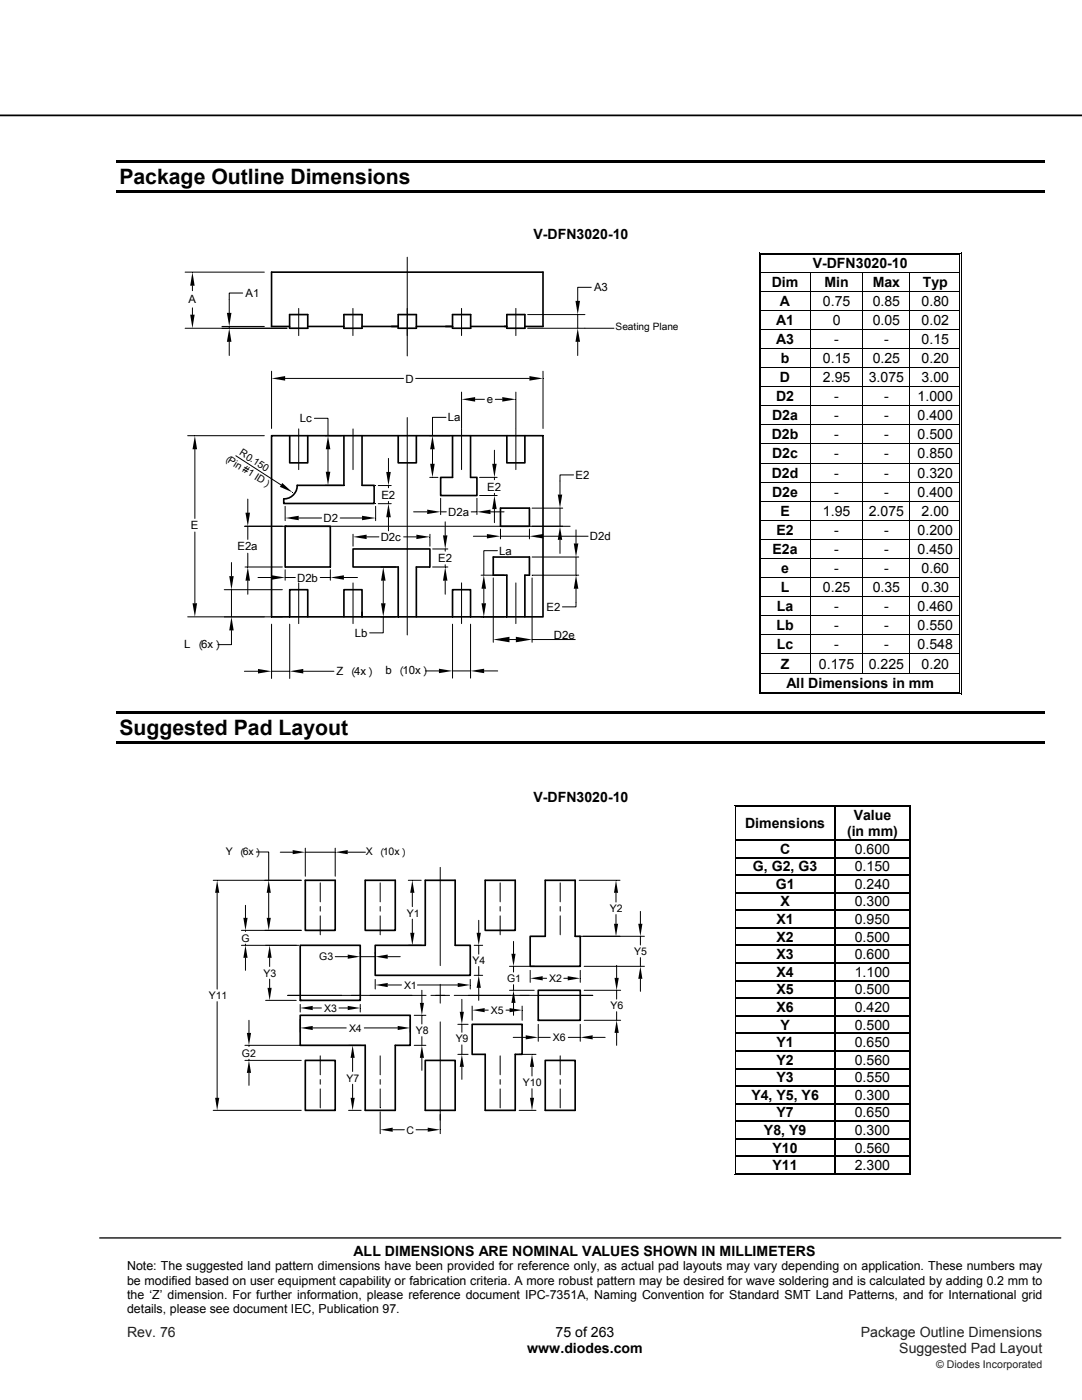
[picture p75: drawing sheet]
<svg xmlns="http://www.w3.org/2000/svg" width="216mm" height="279mm" viewBox="0 0 216 279" stroke-linecap="round" stroke-linejoin="round" font-family="sans-serif">
<defs><g id="words">
<g font-size="4.2">
<text x="23.8" y="36.7">Package Outline Dimensions</text>
<text x="23.8" y="146.7">Suggested Pad Layout</text>
</g>
<g font-size="2.8">
<text x="106.4" y="47.6">V-DFN3020-10</text>
<text x="162.2" y="53.6">V-DFN3020-10</text>
<text x="154" y="57.2">Dim</text>
<text x="164.5" y="57.2">Min</text>
<text x="174.1" y="57.2">Max</text>
<text x="184.1" y="57.2">Typ</text>
<text x="154.9" y="64.8">A1</text>
<text x="155.6" y="61">A</text>
<text x="164.2" y="61">0.75</text>
<text x="166.2" y="64.8">0</text>
<text x="174.1" y="64.8">0.05</text>
<text x="174.1" y="61">0.85</text>
<text x="183.9" y="64.8">0.02</text>
<text x="183.9" y="61">0.80</text>
<text x="154.9" y="68.6">A3</text>
<text x="166.5" y="68.6">-</text>
<text x="176.4" y="68.6">-</text>
<text x="183.9" y="68.6">0.15</text>
<text x="155.6" y="76.3">D</text>
<text x="155.8" y="72.5">b</text>
<text x="164.2" y="72.5">0.15</text>
<text x="164.2" y="76.3">2.95</text>
<text x="173.4" y="76.3">3.075</text>
<text x="174.1" y="72.5">0.25</text>
<text x="183.9" y="76.3">3.00</text>
<text x="183.9" y="72.5">0.20</text>
<text x="154.1" y="83.9">D2a</text>
<text x="154.9" y="80.1">D2</text>
<text x="166.5" y="80.1">-</text>
<text x="166.5" y="83.9">-</text>
<text x="176.4" y="80.1">-</text>
<text x="176.4" y="83.9">-</text>
<text x="183.1" y="80.1">1.000</text>
<text x="183.1" y="83.9">0.400</text>
<text x="154" y="87.7">D2b</text>
<text x="166.5" y="87.7">-</text>
<text x="176.4" y="87.7">-</text>
<text x="183.1" y="87.7">0.500</text>
<text x="154" y="95.3">D2d</text>
<text x="154.1" y="91.5">D2c</text>
<text x="166.5" y="91.5">-</text>
<text x="166.5" y="95.3">-</text>
<text x="176.4" y="91.5">-</text>
<text x="176.4" y="95.3">-</text>
<text x="183.1" y="91.5">0.850</text>
<text x="183.1" y="95.3">0.320</text>
<text x="154.1" y="99.1">D2e</text>
<text x="166.5" y="99.1">-</text>
<text x="176.4" y="99.1">-</text>
<text x="183.1" y="99.1">0.400</text>
<text x="154.9" y="106.7">E2</text>
<text x="155.7" y="102.9">E</text>
<text x="164.2" y="102.9">1.95</text>
<text x="166.5" y="106.7">-</text>
<text x="173.4" y="102.9">2.075</text>
<text x="176.4" y="106.7">-</text>
<text x="183.1" y="106.7">0.200</text>
<text x="183.9" y="102.9">2.00</text>
<text x="154.2" y="110.6">E2a</text>
<text x="166.5" y="110.6">-</text>
<text x="176.4" y="110.6">-</text>
<text x="183.1" y="110.6">0.450</text>
<text x="155.8" y="118.2">L</text>
<text x="155.9" y="114.4">e</text>
<text x="164.2" y="118.2">0.25</text>
<text x="166.5" y="114.4">-</text>
<text x="174.1" y="118.2">0.35</text>
<text x="176.4" y="114.4">-</text>
<text x="183.9" y="118.2">0.30</text>
<text x="183.9" y="114.4">0.60</text>
<text x="154.9" y="125.8">Lb</text>
<text x="155" y="122">La</text>
<text x="166.5" y="125.8">-</text>
<text x="166.5" y="122">-</text>
<text x="176.4" y="125.8">-</text>
<text x="176.4" y="122">-</text>
<text x="183.1" y="125.8">0.550</text>
<text x="183.1" y="122">0.460</text>
<text x="155" y="129.6">Lc</text>
<text x="166.5" y="129.6">-</text>
<text x="176.4" y="129.6">-</text>
<text x="183.1" y="129.6">0.548</text>
<text x="155.8" y="133.4">Z</text>
<text x="156.9" y="137.2">All Dimensions in mm</text>
<text x="163.4" y="133.4">0.175</text>
<text x="173.4" y="133.4">0.225</text>
<text x="183.9" y="133.4">0.20</text>
<text x="106.4" y="160.1">V-DFN3020-10</text>
<text x="148.7" y="165.2">Dimensions</text>
<text x="169" y="166.9">(in mm)</text>
<text x="170.3" y="163.6">Value</text>
<text x="150.2" y="173.9">G, G2, G3</text>
<text x="155.7" y="170.4">C</text>
<text x="170.6" y="173.9">0.150</text>
<text x="170.6" y="170.4">0.600</text>
<text x="154.8" y="177.4">G1</text>
<text x="170.6" y="177.4">0.240</text>
<text x="154.9" y="184.4">X1</text>
<text x="155.7" y="180.9">X</text>
<text x="170.6" y="180.9">0.300</text>
<text x="170.6" y="184.4">0.950</text>
<text x="154.9" y="187.9">X2</text>
<text x="154.9" y="191.4">X3</text>
<text x="170.6" y="187.9">0.500</text>
<text x="170.6" y="191.4">0.600</text>
<text x="154.9" y="194.9">X4</text>
<text x="170.6" y="194.9">1.100</text>
<text x="154.9" y="198.4">X5</text>
<text x="154.9" y="202">X6</text>
<text x="170.6" y="198.4">0.500</text>
<text x="170.6" y="202">0.420</text>
<text x="154.9" y="209">Y1</text>
<text x="155.7" y="205.5">Y</text>
<text x="170.6" y="205.5">0.500</text>
<text x="170.6" y="209">0.650</text>
<text x="154.9" y="212.5">Y2</text>
<text x="154.9" y="216">Y3</text>
<text x="170.6" y="212.5">0.560</text>
<text x="170.6" y="216">0.550</text>
<text x="149.9" y="219.5">Y4, Y5, Y6</text>
<text x="170.6" y="219.5">0.300</text>
<text x="152.4" y="226.5">Y8, Y9</text>
<text x="154.9" y="223">Y7</text>
<text x="170.6" y="226.5">0.300</text>
<text x="170.6" y="223">0.650</text>
<text x="154.2" y="230">Y10</text>
<text x="154.2" y="233.5">Y11</text>
<text x="170.6" y="230">0.560</text>
<text x="170.6" y="233.5">2.300</text>
<text x="70.6" y="250.6">ALL DIMENSIONS ARE NOMINAL VALUES SHOWN IN MILLIMETERS</text>
<text x="110.9" y="266.8">75 of 263</text>
<text x="105.2" y="270.1">www.diodes.com</text>
</g>
<g font-size="2.8" fill="#231f20">
<text x="25.4" y="266.8">Rev. 76</text>
<text x="171.8" y="266.8">Package Outline Dimensions</text>
<text x="179.5" y="270.1">Suggested Pad Layout</text>
</g>
<g font-size="2.5">
<text x="25.4" y="253.5">Note: The suggested land pattern dimensions have been provided for reference only, as actual pad layouts may vary depending on application. These numbers may</text>
<text x="25.4" y="256.4">be modified based on user equipment capability or fabrication criteria. A more robust pattern may be desired for wave soldering and is calculated by adding 0.2 mm to</text>
<text x="25.4" y="259.2">the ‘Z’ dimension. For further information, please reference document IPC-7351A, Naming Convention for Standard SMT Land Patterns, and for International grid</text>
<text x="25.4" y="262.1">details, please see document IEC, Publication 97.</text>
</g>
<g font-size="2.3">
<text x="49" y="59.3">A1</text>
<text x="118.5" y="58.2">A3</text>
<text x="37.6" y="60.6">A</text>
<text x="80.9" y="76.3">D</text>
<text x="97.1" y="80.5">e</text>
<text x="59.8" y="84.3">Lc</text>
<text x="89.4" y="84.1">La</text>
<text x="114.8" y="95.6">E2</text>
<text x="76.1" y="99.5">E2</text>
<text x="97.2" y="97.9">E2</text>
<text x="38.1" y="105.7">E</text>
<text x="64.6" y="104.2">D2</text>
<text x="76" y="108">D2c</text>
<text x="89.4" y="103">D2a</text>
<text x="117.7" y="107.8">D2d</text>
<text x="47.4" y="109.8">E2a</text>
<text x="87.4" y="112.2">E2</text>
<text x="99.6" y="110.7">La</text>
<text x="59.3" y="116.1">D2b</text>
<text x="109" y="121.9">E2</text>
<text x="36.8" y="129.3">L</text>
<text x="40.2" y="129.3">6x</text>
<text x="40.5" y="129.9" transform="rotate(-90 40.5 129.9)">︵</text>
<text x="45" y="129.9" transform="rotate(-90 45 129.9)">︶</text>
<text x="70.8" y="127.1">Lb</text>
<text x="110.5" y="127.4">D2e</text>
<text x="67.1" y="134.6">Z</text>
<text x="70.7" y="134.6">4x</text>
<text x="71" y="135.2" transform="rotate(-90 71 135.2)">︵</text>
<text x="75.5" y="135.2" transform="rotate(-90 75.5 135.2)">︶</text>
<text x="76.9" y="134.6">b</text>
<text x="80.3" y="134.6">10x</text>
<text x="80.6" y="135.2" transform="rotate(-90 80.6 135.2)">︵</text>
<text x="86.4" y="135.2" transform="rotate(-90 86.4 135.2)">︶</text>
</g>
<g font-size="2.1">
<text x="45.1" y="170.6">Y</text>
<text x="48.5" y="170.6">6x</text>
<text x="48.7" y="171.2" transform="rotate(-90 48.7 171.2)">︵</text>
<text x="52.9" y="171.2" transform="rotate(-90 52.9 171.2)">︶</text>
<text x="73" y="170.7">X</text>
<text x="76.4" y="170.7">10x</text>
<text x="76.7" y="171.3" transform="rotate(-90 76.7 171.3)">︵</text>
<text x="82" y="171.3" transform="rotate(-90 82 171.3)">︶</text>
<text x="81.2" y="182.9">Y1</text>
<text x="121.7" y="182">Y2</text>
<text x="48.2" y="187.9">G</text>
<text x="63.7" y="191.7">G3</text>
<text x="126.5" y="190.6">Y5</text>
<text x="52.6" y="194.9">Y3</text>
<text x="80.6" y="197.3">X1</text>
<text x="94.3" y="192.4">Y4</text>
<text x="101.2" y="196">G1</text>
<text x="109.6" y="196">X2</text>
<text x="41.7" y="199.4">Y11</text>
<text x="64.7" y="201.9">X3</text>
<text x="98" y="202.4">X5</text>
<text x="121.8" y="201.4">Y6</text>
<text x="69.7" y="205.9">X4</text>
<text x="83" y="206.4">Y8</text>
<text x="90.9" y="208">Y9</text>
<text x="110.3" y="207.8">X6</text>
<text x="48.3" y="210.9">G2</text>
<text x="69.1" y="215.9">Y7</text>
<text x="104.4" y="216.8">Y10</text>
<text x="81.1" y="226.2">C</text>
</g>
<text font-size="2.1" fill="#231f20" x="186.8" y="273">© Diodes Incorporated</text>
<g font-size="2">
<text x="122.8" y="65.9">Seating Plane</text>
<text x="45.3" y="92.8" transform="rotate(-58 45.3 92.8)">︵</text>
<text x="45.3" y="92.2" transform="rotate(32 45.3 92.2)">Pin #1 ID</text>
<text x="47.7" y="90.7" transform="rotate(33 47.7 90.7)">R0.150</text>
<text x="53.9" y="98.3" transform="rotate(-58 53.9 98.3)">︶</text>
</g>
</g></defs>
<path d="M0 23h215.9" fill="none" stroke="#000" stroke-width=".35"/>
<path d="M19.9 247.1h191.8" fill="none" stroke="#000" stroke-width=".26"/>
<path d="M23.3 31.9h185.2v.5h-185.2zM23.3 38h185.2v.5h-185.2z" fill="#000"/>
<g fill="#fff">
<path d="M151.9 50.9h39.5v3.3h-39.5z"/>
<path d="M152.4 51h38.6v3.2h-38.6z"/>
</g>
<path d="M151.4 50.4h.2v.5h-.2zM151.4 50.4h.5v.2h-.5zM151.7 50.8h.2v.1h-.2z" fill="#000"/>
<path d="M151.9 50.5h39.5M151.9 50.8h39.5" fill="none" stroke="#000" stroke-width=".2"/>
<path d="M151.9 50.9h39.5z" fill="#fff"/>
<path d="M191.4 50.4h.5v.2h-.5zM191.4 50.8h.2v.1h-.2zM191.7 50.4h.2v.5h-.2z" fill="#000"/>
<path d="M151.5 50.9v3.3M151.8 50.9v3.3M191.5 50.9v3.3M191.8 50.9v3.3" fill="none" stroke="#000" stroke-width=".2"/>
<g fill="#fff">
<path d="M151.9 54.4h9.7v3.6h-9.7z"/>
<path d="M152.4 54.6h8.6v3.2h-8.6z"/>
<path d="M161.8 54.4h10.3v3.6h-10.3z"/>
<path d="M162.4 54.6h9.1v3.2h-9.1z"/>
<path d="M172.3 54.4h9.2v3.6h-9.2z"/>
<path d="M172.9 54.6h8v3.2h-8z"/>
</g>
<path d="M151.4 54.2h.2v.2h-.2zM151.7 54.2h.2v.2h-.2zM191.4 54.2h.2v.2h-.2zM191.7 54.2h.2v.2h-.2z" fill="#000"/>
<path d="M151.5 54.4v3.6M151.8 54.4v3.6M151.9 54.3h39.5M161.7 54.4v3.6M172.2 54.4v3.6M181.6 54.4v3.6M191.5 54.4v3.6M191.8 54.4v3.6" fill="none" stroke="#000" stroke-width=".2"/>
<g fill="#fff">
<path d="M151.9 58.2h9.7v3.6h-9.7z"/>
<path d="M152.4 58.4h8.6v3.3h-8.6z"/>
<path d="M161.8 58.2h10.3v3.6h-10.3z"/>
<path d="M162.4 58.4h9.1v3.3h-9.1z"/>
<path d="M172.3 58.2h9.2v3.6h-9.2z"/>
<path d="M172.9 58.4h8v3.3h-8z"/>
</g>
<path d="M151.4 58h.2v.2h-.2zM151.7 58h.2v.2h-.2zM191.4 58h.2v.2h-.2zM191.7 58h.2v.2h-.2zM151.4 61.8h.2v.2h-.2zM151.4 65.7h.2v.1h-.2zM151.7 61.8h.2v.2h-.2zM151.7 65.7h.2v.1h-.2zM191.4 61.8h.2v.2h-.2zM191.4 65.7h.2v.1h-.2zM191.7 61.8h.2v.2h-.2zM191.7 65.7h.2v.1h-.2z" fill="#000"/>
<g fill="none" stroke="#000" stroke-width=".2">
<path d="M151.5 58.2v3.6M151.8 58.2v3.6M151.9 58.1h39.5M161.7 58.2v3.6M172.2 58.2v3.6M181.6 58.2v3.6M191.5 58.2v3.6M191.8 58.2v3.6M151.5 62v3.7M151.5 65.8v3.7M151.8 62v3.7M151.8 65.8v3.7"/>
<path d="M151.9 61.9h39.5M151.9 65.7h39.5M161.7 62v3.7M161.7 65.8v3.7M172.2 62v3.7M172.2 65.8v3.7M181.6 62v3.7M181.6 65.8v3.7M191.5 62v3.7M191.5 65.8v3.7M191.8 62v3.7M191.8 65.8v3.7"/>
</g>
<g fill="#fff">
<path d="M151.9 69.7h9.7v3.6h-9.7z"/>
<path d="M152.4 69.8h8.6v3.3h-8.6z"/>
<path d="M161.8 69.7h10.3v3.6h-10.3z"/>
<path d="M162.4 69.8h9.1v3.3h-9.1z"/>
<path d="M172.3 69.7h9.2v3.6h-9.2z"/>
<path d="M172.9 69.8h8v3.3h-8z"/>
</g>
<path d="M151.4 69.5h.2v.1h-.2zM151.7 69.5h.2v.1h-.2zM191.4 69.5h.2v.1h-.2zM191.7 69.5h.2v.1h-.2z" fill="#000"/>
<path d="M151.5 69.6v3.7M151.8 69.6v3.7M151.9 69.6h39.5M161.7 69.6v3.7M172.2 69.6v3.7M181.6 69.6v3.7M191.5 69.6v3.7M191.8 69.6v3.7" fill="none" stroke="#000" stroke-width=".2"/>
<g fill="#fff">
<path d="M151.9 73.5h9.7v3.6h-9.7z"/>
<path d="M152.4 73.7h8.6v3.2h-8.6z"/>
<path d="M161.8 73.5h10.3v3.6h-10.3z"/>
<path d="M162.4 73.7h9.1v3.2h-9.1z"/>
<path d="M172.3 73.5h9.2v3.6h-9.2z"/>
<path d="M172.9 73.7h8v3.2h-8z"/>
</g>
<g fill="#000">
<path d="M151.4 73.3h.2v.1h-.2zM151.4 77.1h.2v.2h-.2zM151.7 73.3h.2v.1h-.2zM151.7 77.1h.2v.2h-.2zM191.4 73.3h.2v.1h-.2zM191.4 77.1h.2v.2h-.2zM191.7 73.3h.2v.1h-.2zM191.7 77.1h.2v.2h-.2zM151.4 80.9h.2v.2h-.2zM151.4 84.7h.2v.2h-.2zM151.4 88.5h.2v.2h-.2zM151.4 92.3h.2v.2h-.2z"/>
<path d="M151.4 96.1h.2v.2h-.2zM151.7 80.9h.2v.2h-.2zM151.7 84.7h.2v.2h-.2zM151.7 88.5h.2v.2h-.2zM151.7 92.3h.2v.2h-.2zM151.7 96.1h.2v.2h-.2zM191.4 80.9h.2v.2h-.2zM191.4 84.7h.2v.2h-.2zM191.4 88.5h.2v.2h-.2zM191.4 92.3h.2v.2h-.2zM191.4 96.1h.2v.2h-.2zM191.7 80.9h.2v.2h-.2z"/>
<path d="M191.7 84.7h.2v.2h-.2zM191.7 88.5h.2v.2h-.2zM191.7 92.3h.2v.2h-.2zM191.7 96.1h.2v.2h-.2zM151.4 99.9h.2v.2h-.2zM151.4 103.8h.2v.1h-.2zM151.4 107.6h.2v.1h-.2zM151.4 111.4h.2v.1h-.2zM151.4 115.2h.2v.2h-.2zM151.4 119h.2v.2h-.2zM151.7 99.9h.2v.2h-.2zM151.7 103.8h.2v.1h-.2z"/>
<path d="M151.7 107.6h.2v.1h-.2zM151.7 111.4h.2v.1h-.2zM151.7 115.2h.2v.2h-.2zM151.7 119h.2v.2h-.2zM191.4 99.9h.2v.2h-.2zM191.4 103.8h.2v.1h-.2zM191.4 107.6h.2v.1h-.2zM191.4 111.4h.2v.1h-.2zM191.4 115.2h.2v.2h-.2zM191.4 119h.2v.2h-.2zM191.7 99.9h.2v.2h-.2zM191.7 103.8h.2v.1h-.2z"/>
<path d="M191.7 107.6h.2v.1h-.2zM191.7 111.4h.2v.1h-.2zM191.7 115.2h.2v.2h-.2zM191.7 119h.2v.2h-.2zM151.4 122.8h.2v.2h-.2zM151.4 126.6h.2v.2h-.2zM151.4 130.4h.2v.2h-.2zM151.4 134.2h.2v.2h-.2zM151.4 138.4h.5v.2h-.5zM151.7 122.8h.2v.2h-.2zM151.7 126.6h.2v.2h-.2zM151.7 130.4h.2v.2h-.2z"/>
<path d="M151.7 134.2h.2v.2h-.2zM151.7 138.1h.2v.1h-.2zM191.4 122.8h.2v.2h-.2zM191.4 126.6h.2v.2h-.2zM191.4 130.4h.2v.2h-.2zM191.4 134.2h.2v.2h-.2zM191.4 138.4h.5v.2h-.5zM191.4 138.1h.2v.1h-.2zM191.7 122.8h.2v.2h-.2zM191.7 126.6h.2v.2h-.2zM191.7 130.4h.2v.2h-.2zM191.7 134.2h.2v.2h-.2z"/>
<path d="M191.7 138.1h.2v.5h-.2zM23.3 141.8h185.2v.6h-185.2zM23.3 147.9h185.2v.6h-185.2zM146.6 160.7l.1 .3zM146.6 160.7l.3 .1zM146.6 167.5l.1 .3zM146.6 171l.1 .3zM146.6 174.5l.1 .3zM146.6 178l.1 .3zM146.8 160.9l.1 .1zM146.8 167.5l.1 .3zM146.8 171l.1 .3z"/>
<path d="M146.8 174.5l.1 .3zM146.8 178l.1 .3zM166.5 161h.2zM166.5 160.7l.2 .1zM166.5 160.9l.2 .1zM166.5 167.5h.2v.3h-.2zM166.5 171h.2v.3h-.2zM166.5 174.5h.2v.3h-.2zM166.5 178h.2v.3h-.2zM181.5 160.7l.2 .1zM181.5 160.9l.1 .1zM181.5 167.5l.1 .3z"/>
<path d="M181.5 171l.1 .3zM181.5 174.5l.1 .3zM181.5 178l.1 .3zM181.7 160.7v.3zM181.7 167.5v.3zM181.7 171v.3zM181.7 174.5v.3zM181.7 178v.3zM146.6 181.5l.1 .3zM146.6 185l.1 .3zM146.6 188.6l.1 .2zM146.6 192.1l.1 .2z"/>
<path d="M146.6 195.6l.1 .3zM146.6 199.1l.1 .3zM146.8 181.5l.1 .3zM146.8 185l.1 .3zM146.8 188.6l.1 .2zM146.8 192.1l.1 .2zM146.8 195.6l.1 .3zM146.8 199.1l.1 .3zM166.5 181.5h.2v.3h-.2zM166.5 185h.2v.3h-.2zM166.5 188.6h.2v.2h-.2zM166.5 192.1h.2v.2h-.2z"/>
<path d="M166.5 195.6h.2v.3h-.2zM166.5 199.1h.2v.3h-.2zM181.5 181.5l.1 .3zM181.5 185l.1 .3zM181.5 188.6l.1 .2zM181.5 192.1l.1 .2zM181.5 195.6l.1 .3zM181.5 199.1l.1 .3zM181.7 181.5v.3zM181.7 185v.3zM181.7 188.6v.2zM181.7 192.1v.2z"/>
<path d="M181.7 195.6v.3zM181.7 199.1v.3zM146.6 202.6l.1 .3zM146.6 206.1l.1 .3zM146.6 209.6l.1 .3zM146.6 213.1l.1 .3zM146.6 216.6l.1 .3zM146.8 202.6l.1 .3zM146.8 206.1l.1 .3zM146.8 209.6l.1 .3zM146.8 213.1l.1 .3zM146.8 216.6l.1 .3z"/>
<path d="M166.5 202.6h.2v.3h-.2zM166.5 206.1h.2v.3h-.2zM166.5 209.6h.2v.3h-.2zM166.5 213.1h.2v.3h-.2zM166.5 216.6h.2v.3h-.2zM181.5 202.6l.1 .3zM181.5 206.1l.1 .3zM181.5 209.6l.1 .3zM181.5 213.1l.1 .3zM181.5 216.6l.1 .3zM181.7 202.6v.3zM181.7 206.1v.3z"/>
<path d="M181.7 209.6v.3zM181.7 213.1v.3zM181.7 216.6v.3zM146.6 220.1l.1 .3zM146.6 223.6l.1 .3zM146.6 227.2l.1 .2zM146.6 230.7l.1 .2zM146.6 234.4h.3zM146.8 220.1l.1 .3zM146.8 223.6l.1 .3zM146.8 227.2l.1 .2zM146.8 230.7l.1 .2z"/>
<path d="M146.8 234.2l.1 .1zM166.5 220.1h.2v.3h-.2zM166.5 223.6h.2v.3h-.2zM166.5 227.2h.2v.2h-.2zM166.5 230.7h.2v.2h-.2zM181.5 220.1l.1 .3zM181.5 223.6l.1 .3zM181.5 227.2l.1 .2zM181.5 230.7l.1 .2zM181.5 234.4h.2zM181.5 234.2l.1 .1zM181.7 220.1v.3z"/>
<path d="M181.7 223.6v.3zM181.7 227.2v.2zM181.7 230.7v.2zM181.7 234.2v.2z"/>
<circle cx="56.9" cy="105" r=".17"/>
<circle cx="59.9" cy="199.6" r=".17"/>
<circle cx="107.4" cy="203.6" r=".17"/>
</g>
<g fill="none" stroke="#000" stroke-width=".2">
<path d="M36.9 54.3h15.8M38.4 57v1M48.4 58.5h-2.7v3.9M81.3 51.3v19.7M118 57.3h-2.7v2.7M36.9 65.5h20.4M38.4 61.4v1.4M44.3 65.2h8.4M45.7 65.2v.3M45.7 68.2v2.8M54.2 74.1v11.4M56.9 75.5h23.6"/>
<path d="M59.6 61.6v5.4M70.4 61.6v5.4M83 75.5h22.6M92.1 61.6v5.4M92.1 78.3v7.2M94.8 79.7h1.9M98.8 79.7h1.4M102.9 61.6v5.4M102.9 78.3v7.2M105.3 65.5h17.2M105.3 62.8h11.4M108.4 74.1v11.4"/>
<path d="M115.3 62.8v2.7M115.3 68.2v2.8M151.5 73.4v3.7M151.5 77.3v3.6M151.8 73.4v3.7M151.8 77.3v3.6M151.9 73.4h39.5M151.9 77.2h39.5M161.7 73.4v3.7M161.7 77.3v3.6M172.2 73.4v3.7M172.2 77.3v3.6"/>
<path d="M181.6 73.4v3.7M181.6 77.3v3.6M191.5 73.4v3.7M191.5 77.3v3.6M191.8 73.4v3.7M191.8 77.3v3.6M37.4 87h15.3M38.9 89.7v13.8M47.1 91l9 5.8M49.4 99.6v2.7M59.6 85.6v8.1M62.7 83.5h2.7v3.5"/>
<path d="M64.9 87h3.2M64.9 96.9h3.2M65.4 89.7v4.4M70.4 85.6v8.1M75.5 96.9h2.6M77.5 91.5v2.7M77.5 96.9v.4M81.3 83.3v43.4M85.7 95.3h1.7M85.7 87h4M86.3 89.7v2.9M87.9 99.4v3.3"/>
<path d="M89 83.3h-2.7v3.7M92.1 85.6v8.1M95.2 99.4v3.3M95.7 95.3h3.5M95.7 98.9h3.5M98.7 89.9v2.7M98.7 95.3v.4M98.7 98.4v.5M102.9 85.6v8.1M114.4 94.8h-2.7v3.9M151.5 81.1v3.6M151.5 84.9v3.6"/>
<path d="M151.5 88.7v3.6M151.5 92.5v3.6M151.5 96.3v3.6M151.8 81.1v3.6M151.8 84.9v3.6M151.8 88.7v3.6M151.8 92.5v3.6M151.8 96.3v3.6M151.9 81h39.5M151.9 84.8h39.5M151.9 88.6h39.5M151.9 92.4h39.5"/>
<path d="M151.9 96.2h39.5M161.7 81.1v3.6M161.7 84.9v3.6M161.7 88.7v3.6M161.7 92.5v3.6M161.7 96.3v3.6M172.2 81.1v3.6M172.2 84.9v3.6M172.2 88.7v3.6M172.2 92.5v3.6M172.2 96.3v3.6M181.6 81.1v3.6"/>
<path d="M181.6 84.9v3.6M181.6 88.7v3.6M181.6 92.5v3.6M181.6 96.3v3.6M191.5 81.1v3.6M191.5 84.9v3.6M191.5 88.7v3.6M191.5 92.5v3.6M191.5 96.3v3.6M191.8 81.1v3.6M191.8 84.9v3.6M191.8 88.7v3.6"/>
<path d="M191.8 92.5v3.6M191.8 96.3v3.6M38.9 106.2v14.2M44.7 117.7h11.6M46.2 112.3v2.7M46.2 117.7v5.4M48.8 105h65M48.9 113.2h7.4M49.4 105v2.7M49.4 110.4v2.8M49.4 115.9v2.7M51.5 115.3h2.7"/>
<path d="M56.9 115.3h2M56.9 101v2.9M56.9 113.7v2.1M59.6 103.4h4.6M59.6 116.3v8.2M63.9 115.3h2M65.9 113.7v2.1M67.9 103.4h4.3M68.6 115.3h2.7M70.4 106.6v2.4M70.4 116.3v8.2M73.2 107.1h2.4"/>
<path d="M75 101v2.9M75.5 100.5h2.6M75.9 113.2h3M76.5 115.9v4.5M77.5 100.1v.4M77.5 103.2v2.7M80.5 107.1h2.6M82.5 102.2h2.7M85.8 106.6v2.4M86.3 109.6h3.1M86.3 113.2h3.1M87.9 102.2h1.1"/>
<path d="M88.8 104.1v2.7M88.8 109.6v.4M88.8 112.7v.5M88.8 115.9v2.7M92.1 116.3v8.2M94 102.2h1.2M94.4 107h2.8M96 114.8h4.6M96.5 117.5v2.9M97.9 102.2h2.7M98.4 115.3v12.9M98.7 101.6v2.7"/>
<path d="M99.3 109.9h-2.8v4.9M99.9 105.6v1.9M99.9 107h5.7M102.9 116.3v8.2M105.6 105.6v1.9M106.2 101.4h6.1M106.2 111.2h9.3M106.2 114.8h9.3M106.2 115.3v12.9M108.4 107h8.9M111.7 101.4v3.6M111.7 107.7v2.7"/>
<path d="M114.9 117.5v3.6h-2.7M114.9 105.7v2.8M114.9 111.2v3.6M151.5 100.1v3.7M151.5 103.9v3.7M151.5 107.7v3.7M151.5 111.5v3.7M151.5 115.4v3.6M151.5 119.2v3.6M151.8 100.1v3.7M151.8 103.9v3.7M151.8 107.7v3.7"/>
<path d="M151.8 111.5v3.7M151.8 115.4v3.6M151.8 119.2v3.6M151.9 100h39.5M151.9 103.8h39.5M151.9 107.7h39.5M151.9 111.5h39.5M151.9 115.3h39.5M151.9 119.1h39.5M161.7 100.1v3.7M161.7 103.9v3.7M161.7 107.7v3.7"/>
<path d="M161.7 111.5v3.7M161.7 115.4v3.6M161.7 119.2v3.6M172.2 100.1v3.7M172.2 103.9v3.7M172.2 107.7v3.7M172.2 111.5v3.7M172.2 115.4v3.6M172.2 119.2v3.6M181.6 100.1v3.7M181.6 103.9v3.7M181.6 107.7v3.7"/>
<path d="M181.6 111.5v3.7M181.6 115.4v3.6M181.6 119.2v3.6M191.5 100.1v3.7M191.5 103.9v3.7M191.5 107.7v3.7M191.5 111.5v3.7M191.5 115.4v3.6M191.5 119.2v3.6M191.8 100.1v3.7M191.8 103.9v3.7M191.8 107.7v3.7"/>
<path d="M191.8 111.5v3.7M191.8 115.4v3.6M191.8 119.2v3.6M37.4 123.1h18.9M46.2 125.8v2.9h-2.7M48.8 134h2.7M54.2 134h3.6M54.2 124.6v10.8M57.8 124.6v10.8M60.5 134h6.1M75.9 123.1h3M76.5 123.1v3.2h-2.7"/>
<path d="M84.9 133.9h2.7M90.3 133.9h3.6M90.3 124.6v10.7M93.9 124.6v10.7M96 123.1h4.6M96.6 133.9h2.7M101.7 127.6h1.2M106.2 127.6h8.6M151.5 123v3.6M151.5 126.8v3.6M151.5 130.6v3.6M151.5 134.4v4.2"/>
<path d="M151.8 123v3.6M151.8 126.8v3.6M151.8 130.6v3.6M151.8 134.4v3.7M151.9 122.9h39.5M151.9 126.7h39.5M151.9 130.5h39.5M151.9 134.3h39.5M151.9 138.5h39.5M151.9 138.2h39.5M161.7 123v3.6M161.7 126.8v3.6"/>
<path d="M161.7 130.6v3.6M172.2 123v3.6M172.2 126.8v3.6M172.2 130.6v3.6M181.6 123v3.6M181.6 126.8v3.6M181.6 130.6v3.6M191.5 123v3.6M191.5 126.8v3.6M191.5 130.6v3.6M191.5 134.4v3.7M191.8 123v3.6"/>
<path d="M191.8 126.8v3.6M191.8 130.6v3.6M191.8 134.4v3.7M42.5 175.7h17.6M43.3 178.2v19.2M51.1 170h2.5v5.7M53.6 178.2v5M55.9 170.1h2.5M60.9 169.3v5.6M60.9 170.1h6M63.9 176.2v3.8M66.9 169.3v5.6"/>
<path d="M69.4 170.1h3.5M75.9 176.2v3.8M81.5 175.7h2.6M82.3 178.2v2.7M87.8 173.1v19.6M99.8 176.2v3.8M111.8 176.2v3.8M115.6 175.7h8.1M122.9 178.2v1.8M146.7 161v6.5M146.7 167.8v3.2M146.7 171.3v3.2"/>
<path d="M146.7 174.8v3.2M146.7 178.3v3.2M146.8 161v6.5M146.8 167.8v3.2M146.8 171.3v3.2M146.8 174.8v3.2M146.8 178.3v3.2M146.9 160.8h19.6M146.9 161h19.6M166.7 160.8h14.8M166.7 161h14.8M181.5 161v6.5"/>
<path d="M181.5 167.8v3.2M181.5 171.3v3.2M181.5 174.8v3.2M181.5 178.3v3.2M181.7 161v6.5M181.7 167.8v3.2M181.7 171.3v3.2M181.7 174.8v3.2M181.7 178.3v3.2M43.3 199.9v19.2M48.2 188.7h11.4M48.2 185.7h11.9"/>
<path d="M49 180.7v2.5M49 185.7v.2M49 188.4v.3M49 191.2v2.5M53 199.6h6.1M53.8 191.2v1.7M53.8 195.4v1.7M57.4 198.6h27.6M63.9 180.9v.9M63.9 182.8v3.8M66.9 190.9h2.5M71.9 190.1v.2"/>
<path d="M71.9 190.9h3M74.9 190.1v.2M74.9 195.5v1.9M75.9 180.9v.9M75.9 182.8v3.8M77.4 190.9h2.5M77.4 196.6h2.7M81.5 188.7h2.6M82.3 183.4v2.8M83.3 196.6h8M84.2 197.6v2.6M86 198.6h3.7"/>
<path d="M87.8 196.4v3.8M90.6 198.6h27.7M92.2 199.4v2.5M93.8 195.5v1.9M94.6 188.7h1.7M94.6 194.6h1.7M95.5 183.7v2.5M95.5 188.7v1.7M95.5 192.9v1.7M95.5 197.1v2.5M99.8 180.9v.9M99.8 182.8v3.8"/>
<path d="M101.7 197.6h4.9M101.7 192.8h4.9M102.5 187.9v2.5M102.5 192.8v1.2M102.5 196.5v1.1M105.8 193.7v2.3M108.3 195.2h.8M111.8 180.9v.9M111.8 182.8v3.8M112.5 195.2h.8M115.6 186.9h13M115.8 193.7v2.3"/>
<path d="M116.6 197.6h7.2M116.6 192.8h12M122.9 182.5v1.9M123 192.7v2.5M123 197.6v1.8M127.8 181.9v2.5M127.8 186.9v1.7M127.8 191.1v1.7M127.8 195.3v2.5M146.7 181.8v3.2M146.7 185.3v3.3M146.7 188.8v3.3"/>
<path d="M146.7 192.3v3.3M146.7 195.9v3.2M146.7 199.4v3.2M146.8 181.8v3.2M146.8 185.3v3.3M146.8 188.8v3.3M146.8 192.3v3.3M146.8 195.9v3.2M146.8 199.4v3.2M181.5 181.8v3.2M181.5 185.3v3.3M181.5 188.8v3.3"/>
<path d="M181.5 192.3v3.3M181.5 195.9v3.2M181.5 199.4v3.2M181.7 181.8v3.2M181.7 185.3v3.3M181.7 188.8v3.3M181.7 192.3v3.3M181.7 195.9v3.2M181.7 199.4v3.2M48.9 211.6h11.2M48.9 208.6h11.2M49.7 203.6v2.5"/>
<path d="M49.7 208.6v.3M49.7 211.4v.2M49.7 214.1v2.5M59.9 200.4v1.6M59.9 203.4v2.6M62.4 205.1h6.7M62.4 201.2h1.7M63.9 210.7v3.8M63.9 215.5v.9M63.9 217.3v3.8M67.6 201.2h1.8M69.6 208.6h2.5"/>
<path d="M70.4 211.1v2.7M70.4 216.4v2.7M71.9 200.4v1.6M72.7 205.1h6.7M75.9 210.7v3.8M75.9 215.5v.9M75.9 217.3v3.8M81.9 203.4v2.6M82.7 208.6h2.3M82.7 202.6h2.3M84.2 202.6v1.8M84.2 206.9v1.7"/>
<path d="M84.2 211.1v2.5M87.8 203.9v22.4M91.4 210.4h2M91.4 204.4h2M92.2 204.4v1.6M92.2 208.5v1.9M92.2 212.9v2.5M94.2 200.8v2.8M96.7 201.6h.7M99.8 210.7v3.8M99.8 215.5v.9M99.8 217.3v3.8"/>
<path d="M101 201.6h.7M102.4 207h2.5M102.5 200.2v2.4M103.6 210.4h3.4M104.2 200.8v2.8M106.2 212.9v1.8M106.2 217.3v1.8M107.4 204.4v3.4M107.4 207h2.4M111.8 210.7v3.8M111.8 215.5v.9M111.8 217.3v3.8"/>
<path d="M113.4 207h2.4M115.8 204.4v3.4M116.6 203.6h7.2M118.3 207h2.5M123 201.9v1.7M123 206.1v2.5M146.7 202.9v3.2M146.7 206.4v3.2M146.7 209.9v3.2M146.7 213.4v3.2M146.7 216.9v3.2M146.8 202.9v3.2"/>
<path d="M146.8 206.4v3.2M146.8 209.9v3.2M146.8 213.4v3.2M146.8 216.9v3.2M181.5 202.9v3.2M181.5 206.4v3.2M181.5 209.9v3.2M181.5 213.4v3.2M181.5 216.9v3.2M181.7 202.9v3.2M181.7 206.4v3.2M181.7 209.9v3.2"/>
<path d="M181.7 213.4v3.2M181.7 216.9v3.2M42.5 221.6h17.6M69.6 221.6h2.5M75.9 221.9v4.4M78.4 225.5h2.3M83 225.5h2.3M103.6 221.6h3.4M146.7 220.4v3.2M146.7 223.9v3.3M146.7 227.4v3.3M146.7 230.9v3.5"/>
<path d="M146.8 220.4v3.2M146.8 223.9v3.3M146.8 227.4v3.3M146.8 230.9v3.3M146.9 234.4h34.6M146.9 234.2h19.6M166.7 234.2h14.8M181.5 220.4v3.2M181.5 223.9v3.3M181.5 227.4v3.3M181.5 230.9v3.3M181.7 220.4v3.2"/>
<path d="M181.7 223.9v3.3M181.7 227.4v3.3M181.7 230.9v3.3"/>
</g>
<g fill="none" stroke="#000" stroke-width=".25">
<path d="M146.9 167.6h19.6M146.9 171.1h19.6M146.9 174.6h19.6M146.9 178.2h19.6M166.6 161v6.5M166.6 167.8v3.2M166.6 171.3v3.2M166.6 174.8v3.2M166.6 178.3v3.2M166.7 167.6h14.8M166.7 171.1h14.8M166.7 174.6h14.8"/>
<path d="M166.7 178.2h14.8M146.9 181.7h19.6M146.9 185.2h19.6M146.9 188.7h19.6M146.9 192.2h19.6M146.9 195.7h19.6M146.9 199.2h19.6M166.6 181.8v3.2M166.6 185.3v3.3M166.6 188.8v3.3M166.6 192.3v3.3M166.6 195.9v3.2"/>
<path d="M166.6 199.4v3.2M166.7 181.7h14.8M166.7 185.2h14.8M166.7 188.7h14.8M166.7 192.2h14.8M166.7 195.7h14.8M166.7 199.2h14.8M146.9 202.7h19.6M146.9 206.2h19.6M146.9 209.7h19.6M146.9 213.3h19.6M146.9 216.8h19.6"/>
<path d="M166.6 202.9v3.2M166.6 206.4v3.2M166.6 209.9v3.2M166.6 213.4v3.2M166.6 216.9v3.2M166.7 202.7h14.8M166.7 206.2h14.8M166.7 209.7h14.8M166.7 213.3h14.8M166.7 216.8h14.8M146.9 220.3h19.6M146.9 223.8h19.6"/>
<path d="M146.9 227.3h19.6M146.9 230.8h19.6M166.6 220.4v3.2M166.6 223.9v3.3M166.6 227.4v3.3M166.6 230.9v3.4M166.7 220.3h14.8M166.7 223.8h14.8M166.7 227.3h14.8M166.7 230.8h14.8"/>
</g>
<g fill="none" stroke="#000" stroke-width=".33">
<path d="M57.8 65.2h-3.6v-10.9h54.2v10.9h-3.7M57.8 62.8h3.6v2.7h-3.6zM61.4 65.2h7.2M68.6 62.8h3.6v2.7h-3.6zM72.2 65.2h7.3M79.5 62.8h3.6v2.7h-3.6zM83.1 65.2h7.2M90.3 62.8h3.6v2.7h-3.6zM93.9 65.2h7.2M101.1 62.8h3.6v2.7h-3.6zM54.2 87h54.2v36.1h-54.2zM57.8 87v5.4h3.6v-5.4"/>
<path d="M72.2 87v9.9h2.5v3.6h-18.1v-.9a2.67 2.67 0 0 0 2.7-2.7h9.3v-9.9M79.5 87v5.4h3.6v-5.4M93.9 87v8.3h1.3v3.6h-7.3v-3.6h2.4v-8.3M101.1 87v5.4h3.6v-5.4M56.9 105h9v8.2h-9zM99.9 101.4h5.7v3.6h-5.7zM57.8 123.1v-5.4h3.6v5.4M72.2 122.2v.9v-5.4h-3.6v5.4M79.5 123.1v-9.9h-9.1v-3.6h15.4v3.6h-2.7v9.9M90.3 123.1v-5.4h3.6v5.4M104.7 123.1v-8.3h.9v-3.6h-7.2v3.6h2.7v8.3M60.9 175.7h6v10h-6z"/>
<path d="M72.9 175.7h6v10h-6zM84.9 175.7h5.9v13h3v5.9h-18.9v-5.9h10zM96.8 175.7h6v10h-6zM108.8 175.7h6v11.2h1v5.9h-10v-5.9h3zM59.9 188.7h12v10.9h-12zM107.4 197.6h8.4v6h-8.4zM59.9 202.6h22v6h-3v13h-6v-13h-13zM60.9 211.6h6v10h-6zM84.9 211.6h5.9v10h-5.9zM94.2 204.4h10v6h-1.4v11.2h-6v-11.2h-2.6zM108.8 211.6h6v10h-6z"/>
</g>
<g fill="#000">
<path d="M38.4 54.3l.4 2.7h-.8zM38 62.8h.8l-.4 2.7zM45.7 65.5l.5 2.7h-.9zM45.3 62.4h.9l-.5 2.8zM54.2 75.5l2.7-.4v.9zM92.1 79.7l2.7-.5v1zM100.2 79.2l2.7 .5-2.7 .5zM105.6 75.1l2.8 .4-2.8 .5zM115.3 65.5l.4 2.7h-.9zM114.8 60h.9l-.4 2.8zM38.9 87l.4 2.7h-.9zM56.3 96.4l2.1 1.9-2.6-1.1z"/>
<path d="M65.4 87l.5 2.7h-.9zM65 94.1h.9l-.5 2.8zM77.1 94.2h.9l-.5 2.7zM86.3 87l.4 2.7h-.9zM85.8 92.6h.9l-.4 2.7zM98.2 92.6h.9l-.4 2.7zM111.3 98.7h.9l-.5 2.7zM45.7 115h.9l-.4 2.7zM49 102.3h.9l-.5 2.7zM49.4 113.2l.5 2.7h-.9zM54.2 114.8l2.7 .5-2.7 .4zM56.9 103.4l2.7-.5v.9z"/>
<path d="M65.9 115.3l2.7-.5v.9zM72.2 102.9l2.8 .5-2.8 .4zM70.4 107.1l2.8-.4v.9zM76.5 113.2l.4 2.7h-.9zM77.5 100.5l.5 2.7h-.9zM83.1 106.7l2.7 .4-2.7 .5zM85.2 101.7l2.7 .5-2.7 .4zM88.4 106.8h.9l-.5 2.8zM88.8 113.2l.5 2.7h-.9zM96.5 114.8l.5 2.7h-.9zM97.2 106.6l2.7 .4-2.7 .5zM95.2 102.2l2.7-.5v.9z"/>
<path d="M98.7 98.9l.4 2.7h-.9zM105.6 107l2.8-.4v.9zM111.7 105l.5 2.7h-.9zM114.5 108.5h.9l-.5 2.7zM114.9 114.8l.5 2.7h-.9zM38.4 120.4h.9l-.4 2.7zM46.2 123.1l.4 2.7h-.9zM51.5 133.5l2.7 .5-2.7 .4zM57.8 134l2.7-.5v.9zM76 120.4h.9l-.4 2.7zM87.6 133.5l2.7 .4-2.7 .4zM96.1 120.4h.9l-.5 2.7z"/>
<path d="M93.9 133.9l2.7-.4v.8zM98.4 127.6l3.3-.5v1.1zM102.9 127.1l3.3 .5-3.3 .6zM43.3 175.7l.5 2.5h-.9zM53.6 175.7l.4 2.5h-.8zM58.4 169.7l2.5 .4-2.5 .4zM66.9 170.1l2.5-.4v.8zM82.3 175.7l.4 2.5h-.8zM122.9 175.7l.4 2.5h-.8zM49 188.7l.4 2.5h-.8zM48.6 183.2h.8l-.4 2.5zM53.2 183.2h.8l-.4 2.5z"/>
<path d="M53.4 197.1h.8l-.4 2.5zM53.8 188.7l.4 2.5h-.8zM69.4 190.5l2.5 .4-2.5 .4zM74.9 196.6l2.5-.4v.8zM74.9 190.9l2.5-.4v.8zM81.9 186.2h.8l-.4 2.5zM91.3 196.2l2.5 .4-2.5 .4zM95.5 194.6l.4 2.5h-.8zM95.1 186.2h.8l-.4 2.5zM102 190.4h.9l-.4 2.4zM105.8 195.2l2.5-.4v.9zM113.3 194.8l2.5 .4-2.5 .5z"/>
<path d="M122.5 184.4h.8l-.4 2.5zM122.6 195.2h.9l-.5 2.4zM127.8 192.8l.4 2.5h-.8zM127.4 184.4h.8l-.4 2.5zM42.9 219.1h.9l-.5 2.5zM49.7 211.6l.4 2.5h-.8zM49.3 206.1h.8l-.4 2.5zM59.9 205.1l2.5-.4v.9zM59.9 201.2l2.5-.5v.9zM69.4 200.7l2.5 .5-2.5 .4zM70 219.1h.8l-.4 2.5zM70.4 208.6l.4 2.5h-.8z"/>
<path d="M79.4 204.7l2.5 .4-2.5 .5zM84.2 208.6l.4 2.5h-.8zM83.8 200.2h.8l-.4 2.4zM92.2 210.4l.4 2.5h-.9zM91.7 201.9h.9l-.4 2.5zM94.2 201.6l2.5-.4v.8zM101.7 201.2l2.5 .4-2.5 .4zM102.5 197.6l.4 2.6h-.9zM104.9 206.6l2.5 .4-2.5 .4zM105.7 219.1h.9l-.4 2.5zM106.2 210.4l.4 2.5h-.9zM115.8 207l2.5-.4v.8z"/>
<path d="M123 203.6l.5 2.5h-.9zM75.9 225.5l2.5-.5v.9zM85.3 225l2.5 .5-2.5 .4z"/>
</g>
<use href="#words"/>
</svg>
